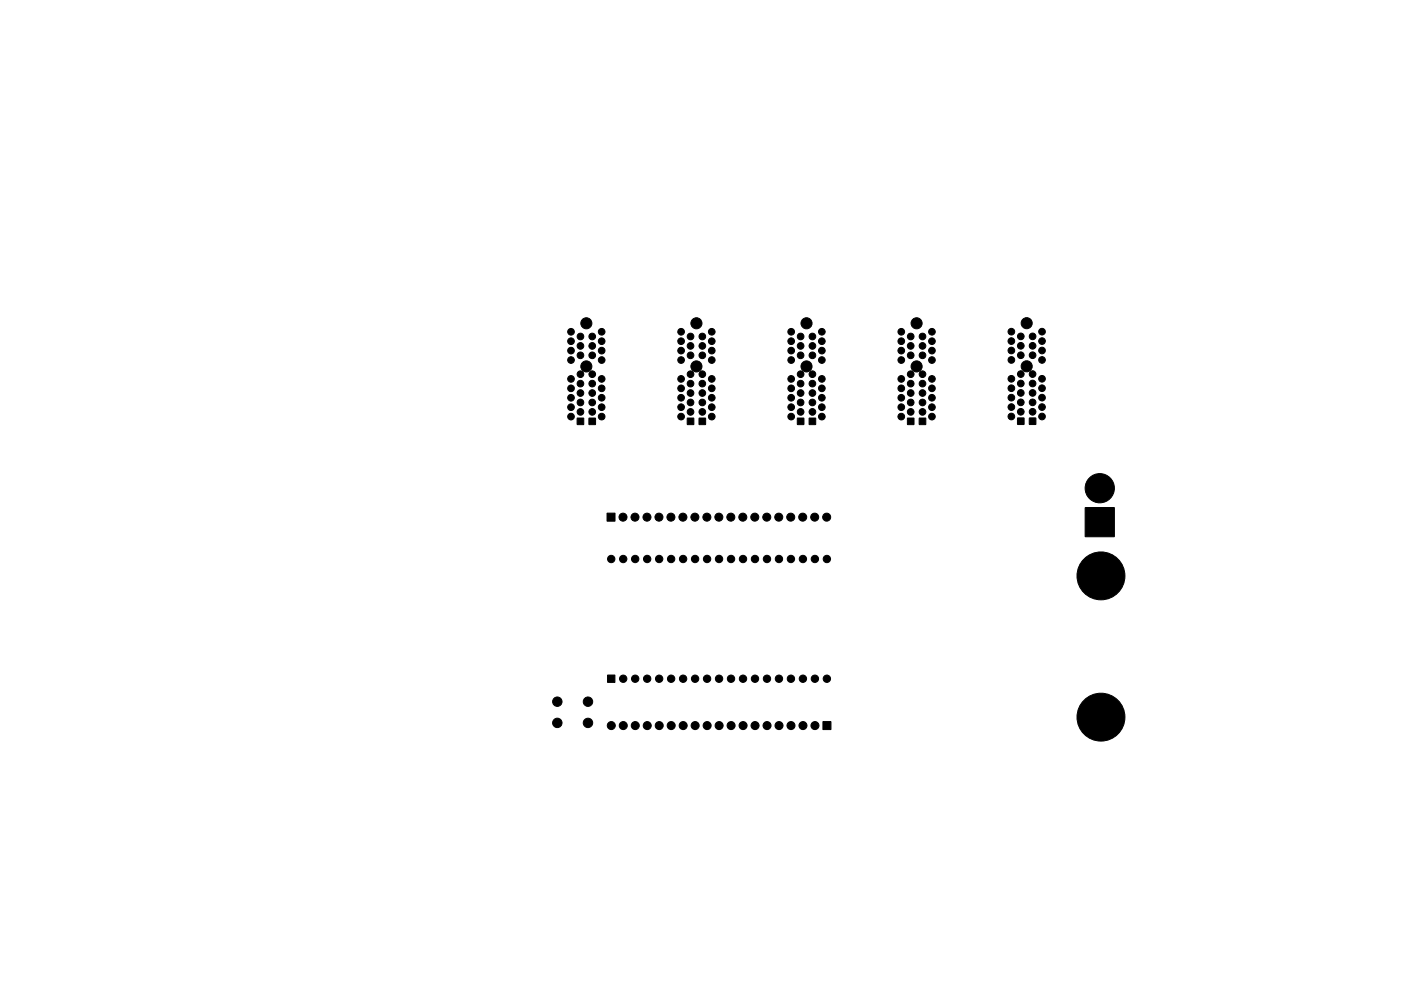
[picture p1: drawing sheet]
<svg xmlns="http://www.w3.org/2000/svg" width="297mm" height="210mm" viewBox="0 0 297 210" stroke-linecap="round" stroke-linejoin="round" font-family="sans-serif">
<g fill="#000" stroke="#000" stroke-width=".21">
<path d="M122.4 88.7h1.3v1.4h-1.3zM124.9 88.7h1.3v1.4h-1.3zM145.7 88.7h1.4v1.4h-1.4zM148.2 88.7h1.4v1.4h-1.4zM169.1 88.7h1.3v1.4h-1.3zM171.6 88.7h1.3v1.4h-1.3zM192.4 88.7h1.4v1.4h-1.4zM194.9 88.7h1.4v1.4h-1.4zM215.8 88.7h1.3v1.3h-1.3zM218.3 88.7h1.3v1.3h-1.3zM128.7 108.9h1.7v1.7h-1.7zM230.1 107.7h6.1v6.2h-6.1z"/>
<path d="M128.8 143.2h1.6v1.6h-1.6zM174.5 153.1h1.7v1.7h-1.7z"/>
<circle cx="121.1" cy="70.4" r=".71"/>
<circle cx="121.1" cy="72.4" r=".71"/>
<circle cx="121.1" cy="76.4" r=".71"/>
<circle cx="121.1" cy="74.4" r=".71"/>
<circle cx="123.1" cy="75.4" r=".71"/>
<circle cx="123.1" cy="71.4" r=".71"/>
<circle cx="123.1" cy="79.4" r=".71"/>
<circle cx="123.1" cy="73.4" r=".71"/>
<circle cx="124.3" cy="68.6" r="1.17"/>
<circle cx="124.3" cy="77.7" r="1.17"/>
<circle cx="125.6" cy="75.4" r=".71"/>
<circle cx="125.6" cy="71.4" r=".71"/>
<circle cx="125.6" cy="79.4" r=".71"/>
<circle cx="125.6" cy="73.4" r=".71"/>
<circle cx="127.6" cy="70.4" r=".71"/>
<circle cx="127.6" cy="72.4" r=".71"/>
<circle cx="127.6" cy="76.4" r=".71"/>
<circle cx="127.6" cy="74.4" r=".71"/>
<circle cx="144.4" cy="70.4" r=".71"/>
<circle cx="144.4" cy="72.4" r=".71"/>
<circle cx="144.4" cy="76.4" r=".71"/>
<circle cx="144.4" cy="74.4" r=".71"/>
<circle cx="146.4" cy="75.4" r=".71"/>
<circle cx="146.4" cy="71.4" r=".71"/>
<circle cx="146.4" cy="73.4" r=".71"/>
<circle cx="146.4" cy="79.4" r=".71"/>
<circle cx="147.7" cy="68.6" r="1.17"/>
<circle cx="147.7" cy="77.7" r="1.17"/>
<circle cx="148.9" cy="75.4" r=".71"/>
<circle cx="148.9" cy="71.4" r=".71"/>
<circle cx="148.9" cy="73.4" r=".71"/>
<circle cx="148.9" cy="79.4" r=".71"/>
<circle cx="150.9" cy="70.4" r=".71"/>
<circle cx="150.9" cy="72.4" r=".71"/>
<circle cx="150.9" cy="76.4" r=".71"/>
<circle cx="150.9" cy="74.4" r=".71"/>
<circle cx="167.7" cy="70.4" r=".71"/>
<circle cx="167.7" cy="72.4" r=".71"/>
<circle cx="167.7" cy="76.4" r=".71"/>
<circle cx="167.7" cy="74.4" r=".71"/>
<circle cx="169.7" cy="75.4" r=".71"/>
<circle cx="169.7" cy="71.4" r=".71"/>
<circle cx="169.7" cy="73.4" r=".71"/>
<circle cx="169.7" cy="79.4" r=".71"/>
<circle cx="171" cy="68.6" r="1.17"/>
<circle cx="171" cy="77.7" r="1.17"/>
<circle cx="172.2" cy="75.4" r=".71"/>
<circle cx="172.2" cy="71.4" r=".71"/>
<circle cx="172.2" cy="73.4" r=".71"/>
<circle cx="172.2" cy="79.4" r=".71"/>
<circle cx="174.2" cy="70.4" r=".71"/>
<circle cx="174.2" cy="72.4" r=".71"/>
<circle cx="174.2" cy="76.4" r=".71"/>
<circle cx="174.2" cy="74.4" r=".71"/>
<circle cx="191.1" cy="70.4" r=".71"/>
<circle cx="191.1" cy="72.4" r=".71"/>
<circle cx="191.1" cy="76.4" r=".71"/>
<circle cx="191.1" cy="74.4" r=".71"/>
<circle cx="193.1" cy="75.4" r=".71"/>
<circle cx="193.1" cy="71.4" r=".71"/>
<circle cx="193.1" cy="79.4" r=".71"/>
<circle cx="193.1" cy="73.4" r=".71"/>
<circle cx="194.3" cy="68.6" r="1.17"/>
<circle cx="194.3" cy="77.7" r="1.17"/>
<circle cx="195.6" cy="75.4" r=".71"/>
<circle cx="195.6" cy="71.4" r=".71"/>
<circle cx="195.6" cy="79.4" r=".71"/>
<circle cx="195.6" cy="73.4" r=".71"/>
<circle cx="197.6" cy="70.4" r=".71"/>
<circle cx="197.6" cy="72.4" r=".71"/>
<circle cx="197.6" cy="76.4" r=".71"/>
<circle cx="197.6" cy="74.4" r=".71"/>
<circle cx="214.4" cy="76.4" r=".71"/>
<circle cx="214.4" cy="74.4" r=".71"/>
<circle cx="214.4" cy="70.4" r=".71"/>
<circle cx="214.4" cy="72.4" r=".71"/>
<circle cx="216.4" cy="79.4" r=".71"/>
<circle cx="216.4" cy="75.4" r=".71"/>
<circle cx="216.4" cy="71.4" r=".71"/>
<circle cx="216.4" cy="73.4" r=".71"/>
<circle cx="217.7" cy="68.6" r="1.18"/>
<circle cx="217.7" cy="77.7" r="1.18"/>
<circle cx="218.9" cy="79.4" r=".71"/>
<circle cx="218.9" cy="75.4" r=".71"/>
<circle cx="218.9" cy="71.4" r=".71"/>
<circle cx="218.9" cy="73.4" r=".71"/>
<circle cx="220.9" cy="76.4" r=".71"/>
<circle cx="220.9" cy="70.4" r=".71"/>
<circle cx="220.9" cy="74.4" r=".71"/>
<circle cx="220.9" cy="72.4" r=".71"/>
<circle cx="121.1" cy="80.4" r=".71"/>
<circle cx="121.1" cy="82.4" r=".71"/>
<circle cx="121.1" cy="86.4" r=".71"/>
<circle cx="121.1" cy="88.4" r=".71"/>
<circle cx="121.1" cy="84.4" r=".71"/>
<circle cx="123.1" cy="85.4" r=".71"/>
<circle cx="123.1" cy="87.4" r=".71"/>
<circle cx="123.1" cy="81.4" r=".71"/>
<circle cx="123.1" cy="83.4" r=".71"/>
<circle cx="125.6" cy="85.4" r=".71"/>
<circle cx="125.6" cy="87.4" r=".71"/>
<circle cx="125.6" cy="81.4" r=".71"/>
<circle cx="125.6" cy="83.4" r=".71"/>
<circle cx="127.6" cy="80.4" r=".71"/>
<circle cx="127.6" cy="82.4" r=".71"/>
<circle cx="127.6" cy="86.4" r=".71"/>
<circle cx="127.6" cy="84.4" r=".71"/>
<circle cx="127.6" cy="88.4" r=".71"/>
<circle cx="144.4" cy="80.4" r=".71"/>
<circle cx="144.4" cy="82.4" r=".71"/>
<circle cx="144.4" cy="86.4" r=".71"/>
<circle cx="144.4" cy="84.4" r=".71"/>
<circle cx="144.4" cy="88.4" r=".71"/>
<circle cx="146.4" cy="85.4" r=".71"/>
<circle cx="146.4" cy="87.4" r=".71"/>
<circle cx="146.4" cy="81.4" r=".71"/>
<circle cx="146.4" cy="83.4" r=".71"/>
<circle cx="148.9" cy="85.4" r=".71"/>
<circle cx="148.9" cy="87.4" r=".71"/>
<circle cx="148.9" cy="81.4" r=".71"/>
<circle cx="148.9" cy="83.4" r=".71"/>
<circle cx="150.9" cy="80.4" r=".71"/>
<circle cx="150.9" cy="82.4" r=".71"/>
<circle cx="150.9" cy="86.4" r=".71"/>
<circle cx="150.9" cy="88.4" r=".71"/>
<circle cx="150.9" cy="84.4" r=".71"/>
<circle cx="167.7" cy="80.4" r=".71"/>
<circle cx="167.7" cy="82.4" r=".71"/>
<circle cx="167.7" cy="86.4" r=".71"/>
<circle cx="167.7" cy="84.4" r=".71"/>
<circle cx="167.7" cy="88.4" r=".71"/>
<circle cx="169.7" cy="85.4" r=".71"/>
<circle cx="169.7" cy="87.4" r=".71"/>
<circle cx="169.7" cy="81.4" r=".71"/>
<circle cx="169.7" cy="83.4" r=".71"/>
<circle cx="172.2" cy="85.4" r=".71"/>
<circle cx="172.2" cy="87.4" r=".71"/>
<circle cx="172.2" cy="81.4" r=".71"/>
<circle cx="172.2" cy="83.4" r=".71"/>
<circle cx="174.2" cy="80.4" r=".71"/>
<circle cx="174.2" cy="82.4" r=".71"/>
<circle cx="174.2" cy="86.4" r=".71"/>
<circle cx="174.2" cy="84.4" r=".71"/>
<circle cx="174.2" cy="88.4" r=".71"/>
<circle cx="191.1" cy="80.4" r=".71"/>
<circle cx="191.1" cy="82.4" r=".71"/>
<circle cx="191.1" cy="86.4" r=".71"/>
<circle cx="191.1" cy="84.4" r=".71"/>
<circle cx="191.1" cy="88.4" r=".71"/>
<circle cx="193.1" cy="85.4" r=".71"/>
<circle cx="193.1" cy="87.4" r=".71"/>
<circle cx="193.1" cy="81.4" r=".71"/>
<circle cx="193.1" cy="83.4" r=".71"/>
<circle cx="195.6" cy="85.4" r=".71"/>
<circle cx="195.6" cy="87.4" r=".71"/>
<circle cx="195.6" cy="81.4" r=".71"/>
<circle cx="195.6" cy="83.4" r=".71"/>
<circle cx="197.6" cy="80.4" r=".71"/>
<circle cx="197.6" cy="82.4" r=".71"/>
<circle cx="197.6" cy="86.4" r=".71"/>
<circle cx="197.6" cy="88.4" r=".71"/>
<circle cx="197.6" cy="84.4" r=".71"/>
<circle cx="214.4" cy="86.4" r=".71"/>
<circle cx="214.4" cy="88.4" r=".71"/>
<circle cx="214.4" cy="82.4" r=".71"/>
<circle cx="214.4" cy="84.4" r=".71"/>
<circle cx="214.4" cy="80.4" r=".71"/>
<circle cx="216.4" cy="81.4" r=".71"/>
<circle cx="216.4" cy="83.4" r=".71"/>
<circle cx="216.4" cy="87.4" r=".71"/>
<circle cx="216.4" cy="85.4" r=".71"/>
<circle cx="218.9" cy="81.4" r=".71"/>
<circle cx="218.9" cy="87.4" r=".71"/>
<circle cx="218.9" cy="83.4" r=".71"/>
<circle cx="218.9" cy="85.4" r=".71"/>
<circle cx="220.9" cy="86.4" r=".71"/>
<circle cx="220.9" cy="88.4" r=".71"/>
<circle cx="220.9" cy="82.4" r=".71"/>
<circle cx="220.9" cy="84.4" r=".71"/>
<circle cx="220.9" cy="80.4" r=".71"/>
<circle cx="129.6" cy="118.6" r=".78"/>
<circle cx="132.1" cy="109.7" r=".85"/>
<circle cx="132.1" cy="118.6" r=".78"/>
<circle cx="134.6" cy="109.7" r=".85"/>
<circle cx="134.7" cy="118.6" r=".78"/>
<circle cx="137.2" cy="109.7" r=".85"/>
<circle cx="137.2" cy="118.6" r=".78"/>
<circle cx="139.7" cy="109.7" r=".85"/>
<circle cx="139.8" cy="118.6" r=".78"/>
<circle cx="142.2" cy="109.7" r=".85"/>
<circle cx="142.3" cy="118.6" r=".78"/>
<circle cx="144.8" cy="109.7" r=".85"/>
<circle cx="144.8" cy="118.6" r=".78"/>
<circle cx="147.3" cy="109.7" r=".85"/>
<circle cx="147.4" cy="118.6" r=".78"/>
<circle cx="149.9" cy="109.7" r=".85"/>
<circle cx="149.9" cy="118.6" r=".78"/>
<circle cx="152.4" cy="109.7" r=".85"/>
<circle cx="152.5" cy="118.6" r=".78"/>
<circle cx="154.9" cy="109.7" r=".85"/>
<circle cx="155" cy="118.6" r=".78"/>
<circle cx="157.5" cy="109.7" r=".85"/>
<circle cx="157.5" cy="118.6" r=".78"/>
<circle cx="160" cy="109.7" r=".85"/>
<circle cx="160.1" cy="118.6" r=".78"/>
<circle cx="162.6" cy="109.7" r=".85"/>
<circle cx="162.6" cy="118.6" r=".78"/>
<circle cx="165.1" cy="109.7" r=".85"/>
<circle cx="165.2" cy="118.6" r=".78"/>
<circle cx="167.6" cy="109.7" r=".85"/>
<circle cx="167.7" cy="118.6" r=".78"/>
<circle cx="170.2" cy="109.7" r=".85"/>
<circle cx="170.2" cy="118.6" r=".78"/>
<circle cx="172.7" cy="109.7" r=".85"/>
<circle cx="172.8" cy="118.6" r=".78"/>
<circle cx="175.3" cy="109.7" r=".85"/>
<circle cx="175.3" cy="118.6" r=".78"/>
<circle cx="233.2" cy="103.6" r="3.1"/>
<circle cx="233.4" cy="122.2" r="5.1"/>
<circle cx="118.2" cy="148.9" r="1"/>
<circle cx="118.2" cy="153.4" r="1"/>
<circle cx="124.7" cy="148.9" r="1"/>
<circle cx="124.7" cy="153.4" r="1"/>
<circle cx="129.6" cy="153.9" r=".85"/>
<circle cx="132.1" cy="144" r=".78"/>
<circle cx="132.1" cy="153.9" r=".85"/>
<circle cx="134.7" cy="144" r=".78"/>
<circle cx="134.7" cy="153.9" r=".85"/>
<circle cx="137.2" cy="144" r=".78"/>
<circle cx="137.2" cy="153.9" r=".85"/>
<circle cx="139.8" cy="144" r=".78"/>
<circle cx="139.8" cy="153.9" r=".85"/>
<circle cx="142.3" cy="144" r=".78"/>
<circle cx="142.3" cy="153.9" r=".85"/>
<circle cx="144.8" cy="144" r=".78"/>
<circle cx="144.8" cy="153.9" r=".85"/>
<circle cx="147.4" cy="144" r=".78"/>
<circle cx="147.4" cy="153.9" r=".85"/>
<circle cx="149.9" cy="144" r=".78"/>
<circle cx="149.9" cy="153.9" r=".85"/>
<circle cx="152.5" cy="144" r=".78"/>
<circle cx="152.5" cy="153.9" r=".85"/>
<circle cx="155" cy="144" r=".78"/>
<circle cx="155" cy="153.9" r=".85"/>
<circle cx="157.5" cy="144" r=".78"/>
<circle cx="157.5" cy="153.9" r=".85"/>
<circle cx="160.1" cy="144" r=".78"/>
<circle cx="160.1" cy="153.9" r=".85"/>
<circle cx="162.6" cy="144" r=".78"/>
<circle cx="162.6" cy="153.9" r=".85"/>
<circle cx="165.2" cy="144" r=".78"/>
<circle cx="165.2" cy="153.9" r=".85"/>
<circle cx="167.7" cy="144" r=".78"/>
<circle cx="167.7" cy="153.9" r=".85"/>
<circle cx="170.2" cy="144" r=".78"/>
<circle cx="170.2" cy="153.9" r=".85"/>
<circle cx="172.8" cy="144" r=".78"/>
<circle cx="172.8" cy="153.9" r=".85"/>
<circle cx="175.3" cy="144" r=".78"/>
<circle cx="233.4" cy="152.2" r="5.1"/>
</g>
</svg>
